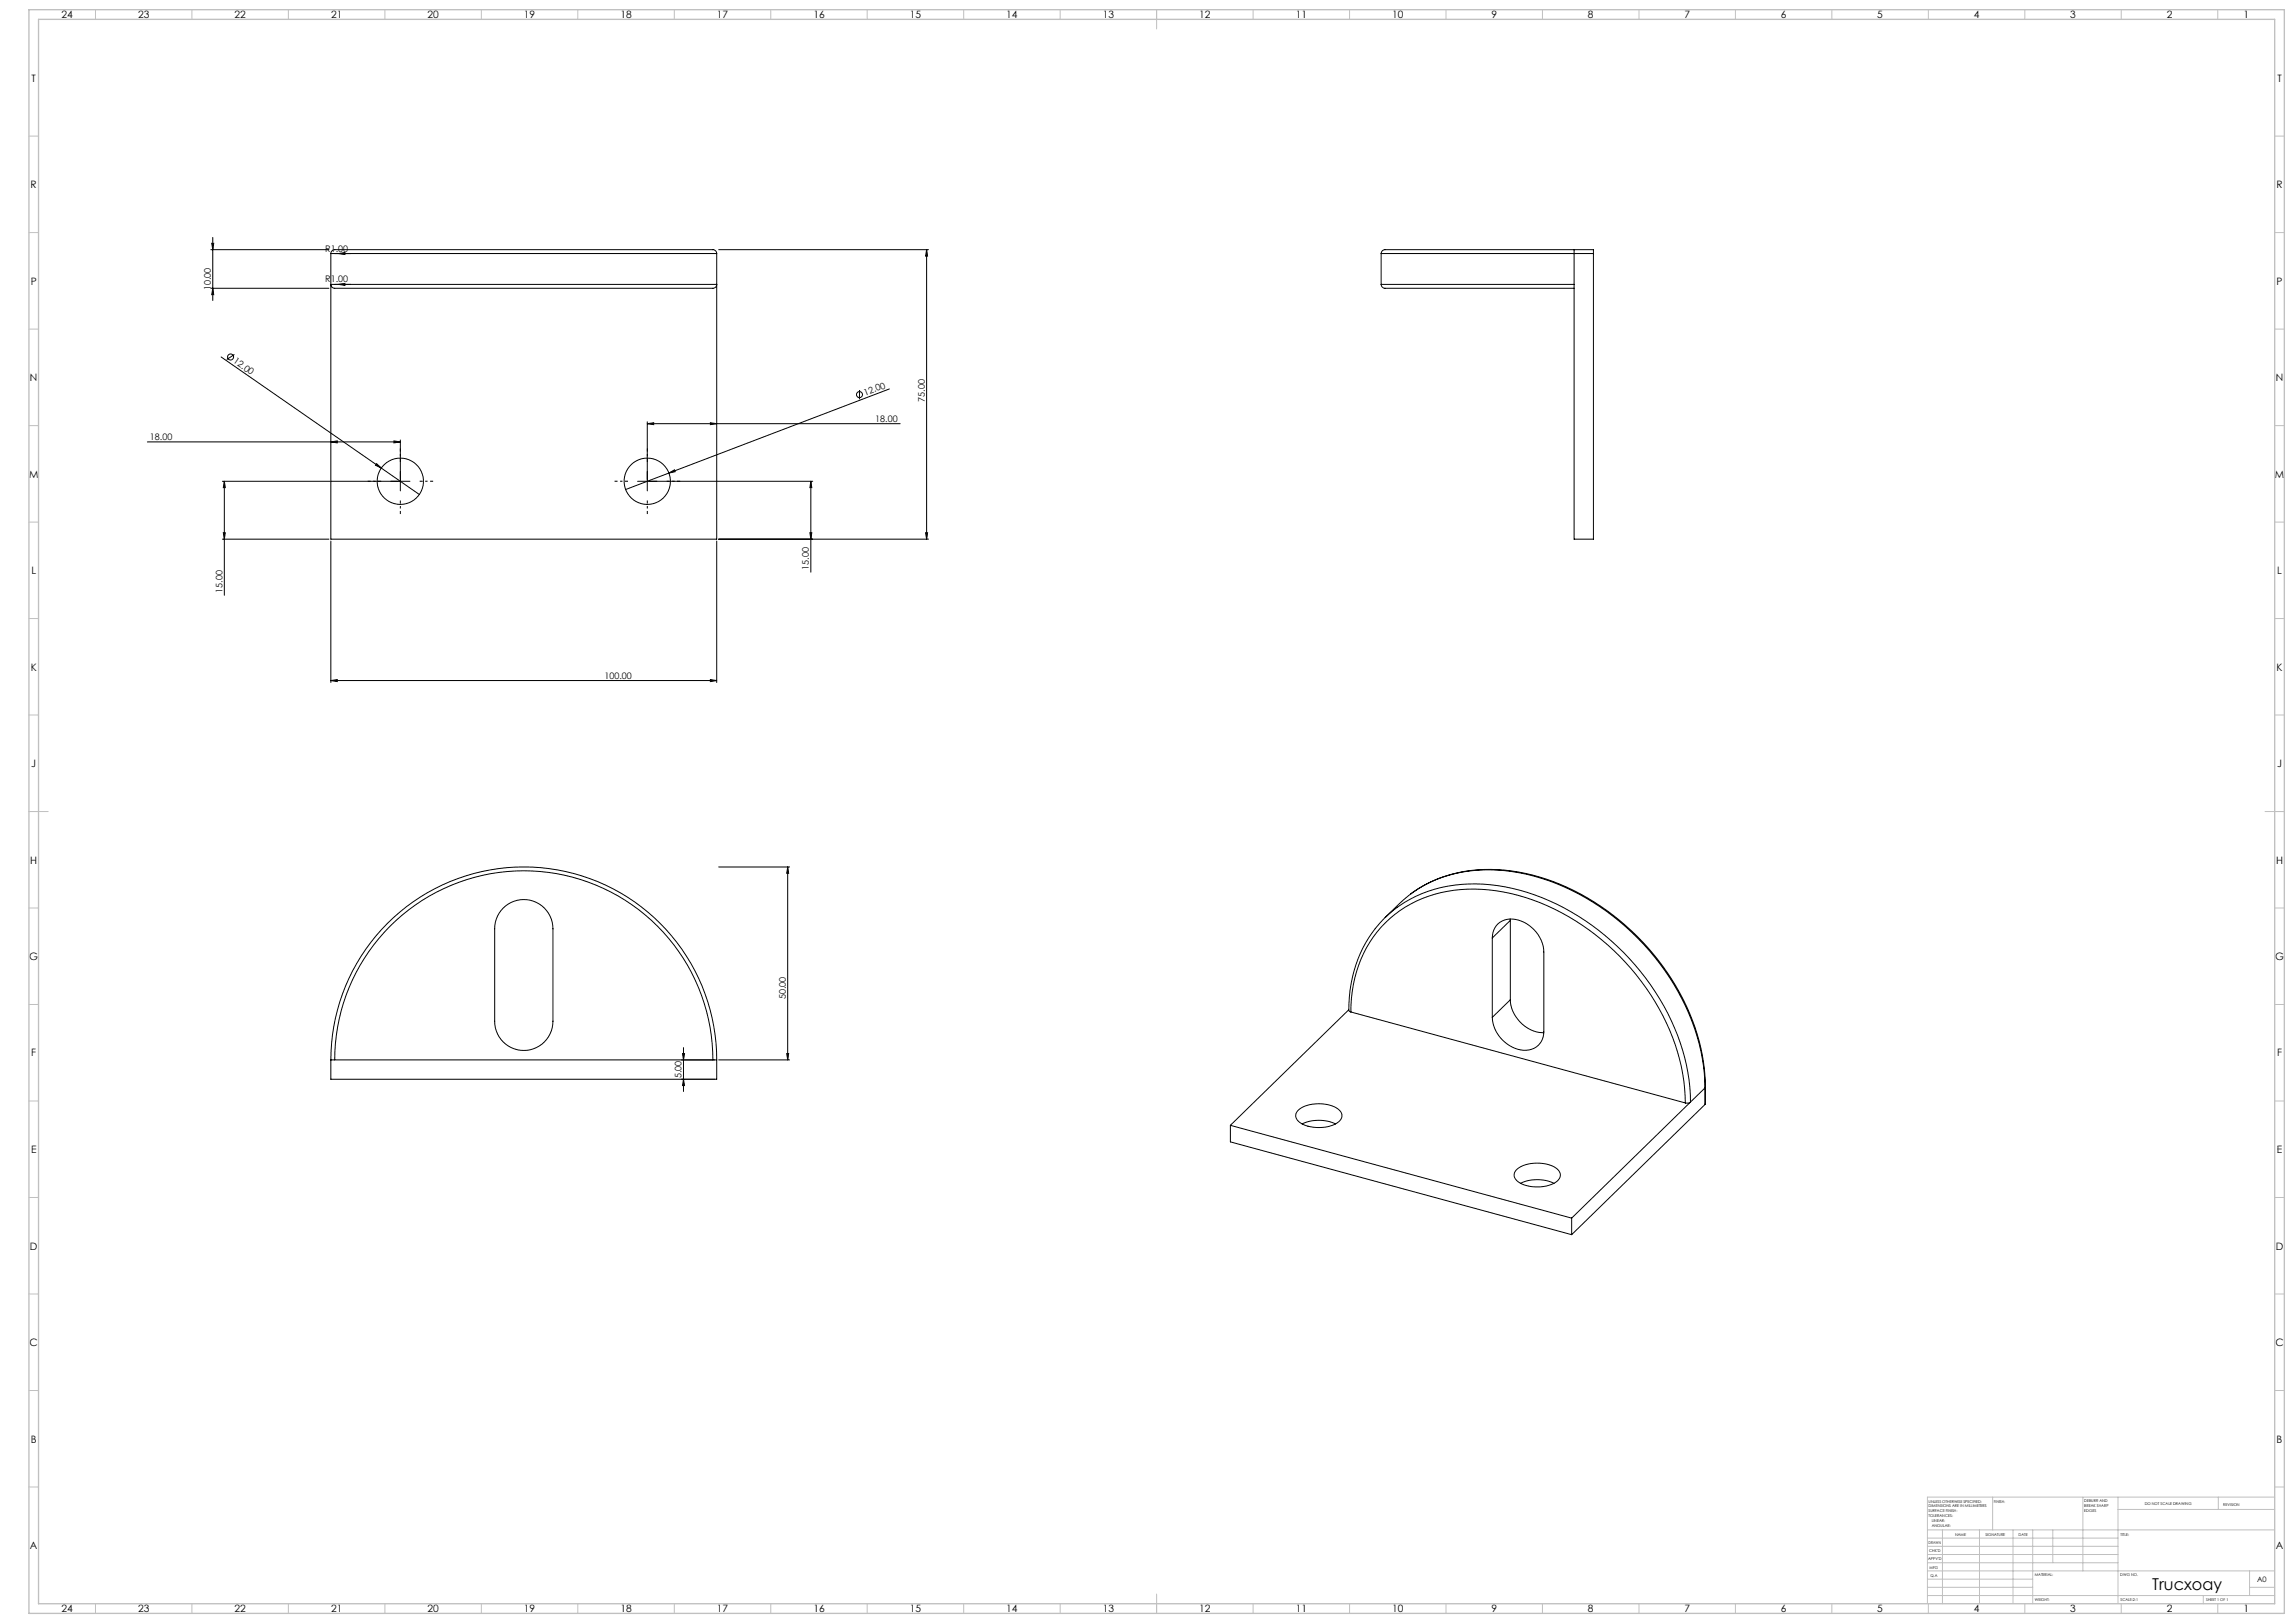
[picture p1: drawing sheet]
<svg xmlns="http://www.w3.org/2000/svg" width="1189mm" height="841mm" viewBox="0 0 1189 841" stroke-linecap="round" stroke-linejoin="round" font-family="sans-serif">
<defs><g id="words">
<text font-size="8.5" x="1116" y="824">Trucxoay</text>
<g font-size="5.3">
<text x="32" y="10">24</text>
<text x="72" y="10">23</text>
<text x="122" y="10">22</text>
<text x="172" y="10">21</text>
<text x="222" y="10">20</text>
<text x="272" y="10">19</text>
<text x="322" y="10">18</text>
<text x="372" y="10">17</text>
<text x="422" y="10">16</text>
<text x="472" y="10">15</text>
<text x="522" y="10">14</text>
<text x="572" y="10">13</text>
<text x="622" y="10">12</text>
<text x="672" y="10">11</text>
<text x="722" y="10">10</text>
<text x="773" y="10">9</text>
<text x="823" y="10">8</text>
<text x="873" y="10">7</text>
<text x="923" y="10">6</text>
<text x="973" y="10">5</text>
<text x="1023" y="10">4</text>
<text x="1073" y="10">3</text>
<text x="1123" y="10">2</text>
<text x="1163" y="10">1</text>
<text x="16" y="42">T</text>
<text x="1180" y="42">T</text>
<text x="16" y="98">R</text>
<text x="1180" y="98">R</text>
<text x="16" y="148">P</text>
<text x="1180" y="148">P</text>
<text x="16" y="198">N</text>
<text x="1180" y="198">N</text>
<text x="15" y="248">M</text>
<text x="1179" y="248">M</text>
<text x="16" y="297">L</text>
<text x="1180" y="297">L</text>
<text x="16" y="348">K</text>
<text x="1180" y="348">K</text>
<text x="16" y="398">J</text>
<text x="1180" y="398">J</text>
<text x="16" y="448">H</text>
<text x="1180" y="448">H</text>
<text x="15" y="498">G</text>
<text x="1179" y="498">G</text>
<text x="16" y="547">F</text>
<text x="1180" y="547">F</text>
<text x="16" y="598">E</text>
<text x="1180" y="598">E</text>
<text x="16" y="648">D</text>
<text x="1180" y="648">D</text>
<text x="15" y="698">C</text>
<text x="1179" y="698">C</text>
<text x="16" y="748">B</text>
<text x="1180" y="748">B</text>
<text x="16" y="803">A</text>
<text x="1180" y="803">A</text>
<text x="32" y="836">24</text>
<text x="72" y="836">23</text>
<text x="122" y="836">22</text>
<text x="172" y="836">21</text>
<text x="222" y="836">20</text>
<text x="272" y="836">19</text>
<text x="322" y="836">18</text>
<text x="372" y="836">17</text>
<text x="422" y="836">16</text>
<text x="472" y="836">15</text>
<text x="522" y="836">14</text>
<text x="572" y="836">13</text>
<text x="622" y="836">12</text>
<text x="672" y="836">11</text>
<text x="722" y="836">10</text>
<text x="773" y="836">9</text>
<text x="823" y="836">8</text>
<text x="873" y="836">7</text>
<text x="923" y="836">6</text>
<text x="973" y="836">5</text>
<text x="1023" y="836">4</text>
<text x="1073" y="836">3</text>
<text x="1123" y="836">2</text>
<text x="1163" y="836">1</text>
</g>
<g font-size="4.7">
<text x="169" y="130">R1.00</text>
<text x="169" y="146">R1.00</text>
<text x="109" y="150" transform="rotate(-90 109 150)">10.00</text>
<text x="121" y="188" transform="rotate(35 121 188)">12.00</text>
<text x="449" y="205" transform="rotate(-21 449 205)">12.00</text>
<text x="479" y="208" transform="rotate(-90 479 208)">75.00</text>
<text x="454" y="219">18.00</text>
<text x="78" y="228">18.00</text>
<text x="419" y="295" transform="rotate(-90 419 295)">15.00</text>
<text x="115" y="307" transform="rotate(-90 115 307)">15.00</text>
<text x="313" y="352">100.00</text>
<text x="407" y="518" transform="rotate(-90 407 518)">50.00</text>
<text x="353" y="559" transform="rotate(-90 353 559)">5.00</text>
</g>
<text font-size="3.9" x="1170" y="820">A0</text>
<g font-size="2">
<text x="1000" y="779">UNLESS OTHERWISE SPECIFIED:</text>
<text x="1033" y="779">FINISH:</text>
<text x="1080" y="778">DEBURR AND</text>
<text x="1112" y="780">DO NOT SCALE DRAWING</text>
<text x="1000" y="781">DIMENSIONS ARE IN MILLIMETERS</text>
<text x="1000" y="784">SURFACE FINISH:</text>
<text x="1080" y="781">BREAK SHARP</text>
<text x="1080" y="783">EDGES</text>
<text x="1152" y="780">REVISION</text>
<text x="1000" y="786">TOLERANCES:</text>
<text x="1001" y="789">LINEAR:</text>
<text x="1001" y="791">ANGULAR:</text>
<text x="1013" y="796">NAME</text>
<text x="1029" y="796">SIGNATURE</text>
<text x="1046" y="796">DATE</text>
<text x="1099" y="796">TITLE:</text>
<text x="1000" y="800">DRAWN</text>
<text x="999" y="808">APPV'D</text>
<text x="1000" y="804">CHK'D</text>
<text x="1000" y="813">MFG</text>
<text x="1001" y="817">Q.A</text>
<text x="1055" y="817">MATERIAL:</text>
<text x="1099" y="817">DWG NO.</text>
<text x="1055" y="830">WEIGHT:</text>
<text x="1099" y="830">SCALE:2:1</text>
<text x="1143" y="830">SHEET 1 OF 1</text>
</g>
</g></defs>
<g fill="none" stroke="#000" stroke-width=".52">
<path d="M109 129h61M110 126h1l-1 3zM110 123v33M171 131h200M171 131l1-1 1-1h196l2 1v1M171 131v148h200v-148M173 131h9M176 131h3v1zM372 129h109M480 129l1 4h-1zM480 129v150M716 131h100"/>
<path d="M716 131v16M816 129h-98l-2 1v1M816 129h10v2M816 129v2M816 131v148h10v-148M816 131h10M109 149h61M110 149l1 4h-1zM171 147h200v2h-2h-196h-1zM173 147h9M176 147h3v1zM716 147v2h2h98"/>
<path d="M716 147h100M115 185l102 71M121 184l-3 2M335 220l4-1v1zM335 219v35M335 220h132M368 219l3 1h-3zM446 202l-1 5M461 202l-114 43M76 229h132M171 229l4-1v1zM204 228l4 1h-4z"/>
<path d="M208 228v26M115 249h97M116 249l1 4h-1zM116 249v59M195 240l3 3-3-2zM330 249h91M347 245l3-2v1zM347 245l-23 9M420 249l1 4h-1zM420 249v47M115 279h55M116 276h1l-1 3z"/>
<path d="M372 279h109M420 276h1l-1 3zM480 276h1l-1 3zM171 280v74M371 280v74M171 353l4-1v1zM171 353h200M368 352l3 1h-3zM372 449h37M408 449l1 4h-1zM408 449v100M261 471a15 15 0 0 1 16-4 15 15 0 0 1 10 14v48a15 15 0 0 1-16 15 15 15 0 0 1-15-15v-49l2-5z"/>
<path d="M718 475l7-7a69 69 0 0 1 63-16 124 124 0 0 1 95 100l1 12M731 463a73 73 0 0 1 63-10 124 124 0 0 1 89 98l1 12M783 477l-10 9M783 476v42M713 481a66 66 0 0 0-14 43h1M713 481a64 64 0 0 1 59-23 122 122 0 0 1 90 63 104 104 0 0 1 14 50M773 486a10 10 0 0 1 15-9 18 18 0 0 1 12 16v41a10 10 0 0 1-15 9 18 18 0 0 1-12-16M773 486v41M783 518a18 18 0 0 0 17 17M783 518l-10 9M699 523l-61 60M700 524a61 61 0 0 1 64-63 115 115 0 0 1 87 48 107 107 0 0 1 23 63"/>
<path d="M700 524l174 48M171 549a100 100 0 0 1 100-100 100 100 0 0 1 100 100M171 549v10h200v-10M171 549h200M173 549a98 98 0 0 1 98-98 98 98 0 0 1 98 98M354 546h1l-1 3zM354 559l1 4h-1zM354 543v23M372 549h37M408 546h1l-1 3zM673 576a18 18 0 0 1 22 0 5 5 0 0 1-4 7 18 18 0 0 1-19-3v-2zM876 571l-2 1"/>
<path d="M876 571l-61 60M884 564l-8 7M884 564v8M884 572l-69 68M884 563v9M884 563v1M638 583l177 48M638 583v9l177 48M675 582a21 21 0 0 1 17 0M786 606a18 18 0 0 1 22 1 5 5 0 0 1-4 7 18 18 0 0 1-19-3v-2zM788 613a21 21 0 0 1 17 0M815 631v9"/>
<circle cx="119" cy="185" r="1.6"/>
<circle cx="445" cy="204" r="1.6"/>
<circle cx="207" cy="249" r="12"/>
<circle cx="335" cy="249" r="12"/>
</g>
<path d="M208 239v-7M336 239v-7M198 249h-7M208 259v7M218 249h7M326 249h-7M336 259v7M346 249h7" fill="none" stroke="#000" stroke-width=".52" stroke-dasharray="15.2 1.3 1.3 1.3" stroke-dashoffset="13.6" stroke-linecap="butt"/>
<g fill="none" stroke="#c0c0c0" stroke-width=".52">
<path d="M49 5v5M99 5v5M149 5v5M199 5v5M249 5v5M299 5v5M349 5v5M399 5v5M449 5v5M499 5v5M549 5v5M599 5v10"/>
<path d="M649 5v5M699 5v5M749 5v5M799 5v5M849 5v5M899 5v5M949 5v5M999 5v5M1049 5v5M1099 5v5M1149 5v5M15 71h5"/>
<path d="M1179 71h5M15 121h5M1179 121h5M15 171h5M1179 171h5M15 221h5M1179 221h5M15 271h5M1179 271h5M15 321h5M1179 321h5M15 371h5"/>
<path d="M1179 371h5M15 421h10M1174 421h10M15 471h5M1179 471h5M15 521h5M1179 521h5M15 571h5M1179 571h5M15 621h5M1179 621h5M15 671h5"/>
<path d="M1179 671h5M15 721h5M1179 721h5M15 771h5M1033 776v17M1080 776v38M1098 776v55M1150 776v6M1179 771h5M1179 776h-180v55M999 793h180M999 797h99"/>
<path d="M1007 793v38M1026 793v38M1043 793v38M1054 793v38M1064 793v17M1098 782h81M999 810h99M999 806h99M999 801h99M999 818h55M999 814h180M1166 814v13"/>
<path d="M49 831v5M99 831v5M149 831v5M199 831v5M249 831v5M299 831v5M349 831v5M399 831v5M449 831v5M499 831v5M549 831v5M599 826v10"/>
<path d="M649 831v5M699 831v5M749 831v5M799 831v5M849 831v5M899 831v5M949 831v5M999 827h180M999 823h55M999 831v5M1049 831v5M1099 831v5"/>
<path d="M1142 827v4M1149 831v5M1166 823h13"/>
</g>
<path d="M15 5h1169v831h-1169zM20 10h1159v821h-1159z" fill="none" stroke="#c0c0c0" stroke-width=".7"/>
<g fill="#000">
<path d="M195 240l3 3-3-2zM347 245l3-2v1z"/>
<path d="M480 129l1 4h-1zM480 276h1l-1 3zM420 249l1 4h-1zM420 276h1l-1 3zM116 249l1 4h-1zM116 276h1l-1 3z"/>
<path d="M110 149l1 4h-1zM110 126h1l-1 3z"/>
<path d="M204 228l4 1h-4zM171 229l4-1v1z"/>
<path d="M171 353l4-1v1zM368 352l3 1h-3zM335 220l4-1v1zM368 219l3 1h-3zM176 131l3 1v-1zM176 147l3 1v-1z"/>
<path d="M354 559l1 4h-1zM354 546h1l-1 3zM408 546h1l-1 3zM408 449l1 4h-1z"/>
</g>
<use href="#words"/>
</svg>
